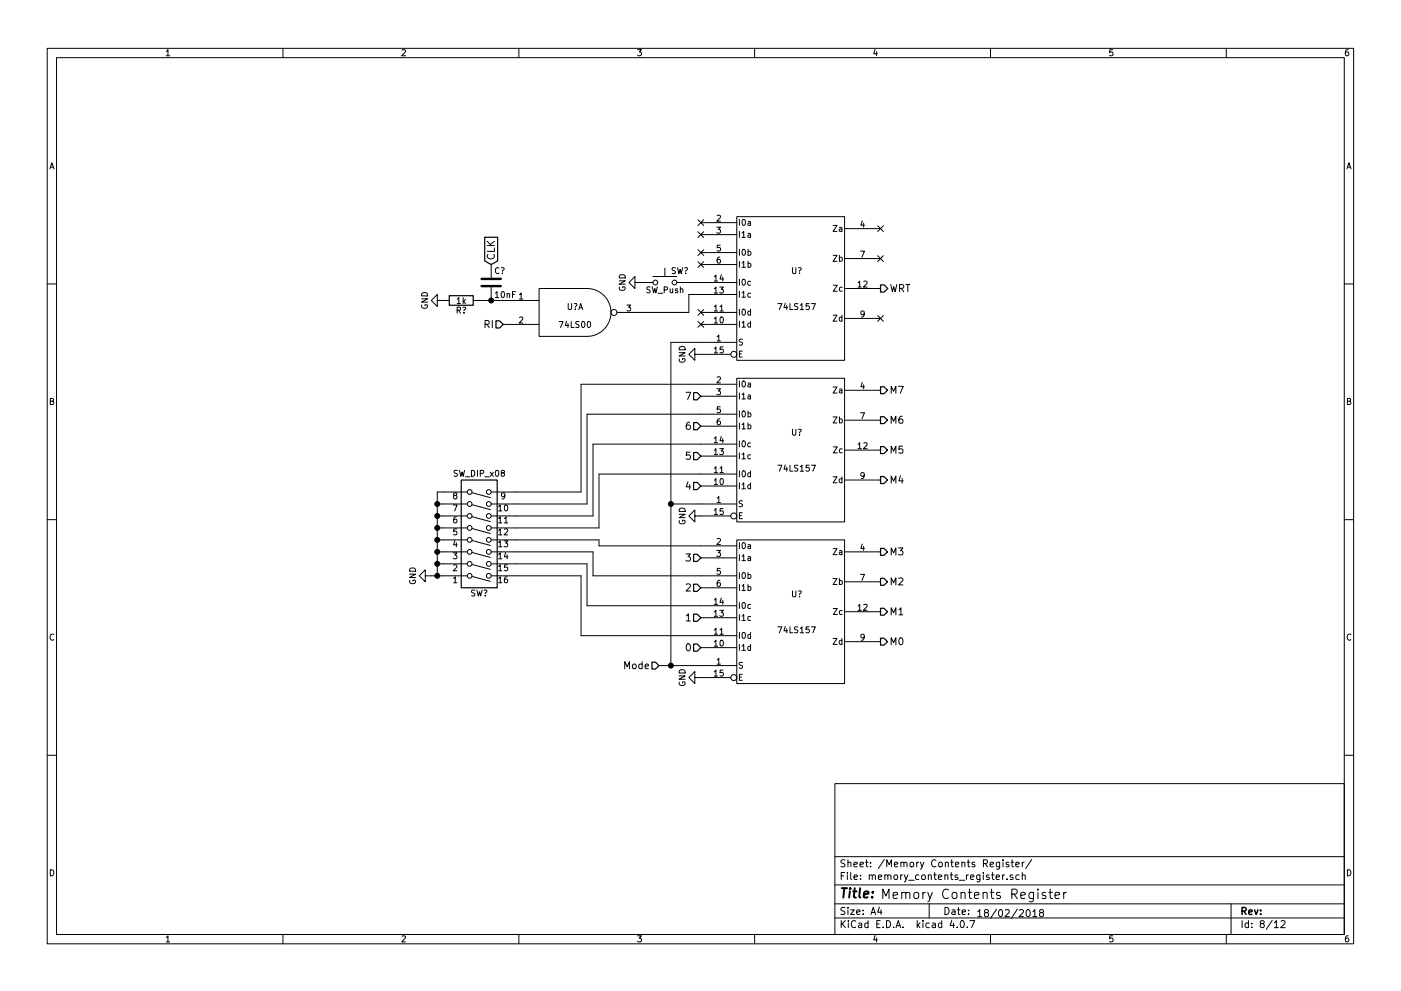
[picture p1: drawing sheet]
<svg xmlns="http://www.w3.org/2000/svg" width="297mm" height="210mm" viewBox="0 0 297 210" stroke-linecap="round" stroke-linejoin="round" font-family="sans-serif">
<g fill="none" stroke="#000" stroke-width=".21">
<path d="M10 10.3h277v189.9h-277zM12 12.2h273v186.1h-273zM35.3 10.9l.3-.4v1.3M35.3 11.8h.7M60 10.3v1.9M85.2 10.6l.5-.1 .3 .4-.8 .9h.8M110 10.3v1.9M135.2 10.5h.8l-.4 .5 .3 .1 .1 .2-.1 .4-.2 .1-.5-.1M160 10.3v1.9M185.5 10.5l-.3 .9h.8M185.9 11v.8M210 10.3v1.9"/>
<path d="M235.9 10.5h-.6v.6h.6l.1 .5-.3 .2-.4-.1M260 10.3v1.9M285.9 10.5l-.4 .1-.2 .2-.1 .8 .3 .2 .4-.1 .1-.4-.1-.2-.4-.1-.3 .3M10.6 35.8l.4-1.3 .4 1.3M10.7 35.5h.6M285.6 35.8l.4-1.3 .4 1.3M285.7 35.5h.6M103.3 52.1h1.5M103.3 51.2l.9 .9M103.5 54a.72 .72 0 0 0 .4 1 .72 .72 0 0 0 .9-.7l-.1-.3M104.1 56.1v2.8M104.8 52.6v.7h-1.5"/>
<path d="M104.8 51.2l-.8 .7M105.8 56.9a.56 .56 0 0 0-.8 .5 .56 .56 0 0 0 .8 .5M106.3 56.8h.4a.41 .41 0 0 1-.2 .7v.1M106.5 57.9v.2M131.3 59.6h1.3l-1.3 .7h1.3M131.5 58.4a.67 .67 0 0 1 .7-.1 .67 .67 0 0 1 .4 .7h-1.3zM134.6 59.9v-1.2l-1.3 1.2 1.3 1.3v-1.3h3.8M138.4 58.7h5.1M141 56.9v1.8M143.2 56.8h-.6l-.1 .5a.54 .54 0 0 1 .7 .6l-.2 .2-.5-.1M143.5 59.9h12.7M143.6 56.8l.3 1.3 .3-1 .2 1 .3-1.3"/>
<path d="M145.2 56.8h.4a.41 .41 0 0 1-.2 .7v.1M145.4 57.9v.2M148 46.6l1.2 1.2M148 49.2l1.2 1.2M148 53l1.2 1.2M148 55.5l1.2 1.2M148.6 47.2h7.6M148.6 49.8h7.6M148.6 53.6h7.6M148.6 56.1h7.6M149.2 46.6l-1.2 1.2M149.2 49.2l-1.2 1.2"/>
<path d="M149.2 53l-1.2 1.2M149.2 55.5l-1.2 1.2M151.4 58.7l.4-.3v1.2M151.4 59.6h.7M152 48.2h.8l-.5 .5 .4 .1v.5l-.2 .2-.5-.2M152 45.8l.5-.1 .3 .3-.8 .9h.8M152.6 54.6h-.3l-.2 .3-.1 .7 .3 .2 .4-.1-.1-.6-.3-.1-.3 .3M152.7 52h-.6l-.1 .6h.7v.6l-.2 .1-.5-.1M152.9 58.3l-.2 .9h.7M153.2 58.8v.8M156.2 46h22.9v30.4h-22.9zM156.8 46.6v1.2"/>
<path d="M156.8 49.1v1.3M156.8 52.9v1.3M156.8 55.4v1.3M156.8 59.3v1.2M157.3 49.4l.4-.3v1.3M157.3 55.8l.4-.4v1.3M157.3 50.4h.7M157.3 56.7h.7M157.4 46.7l.2-.1a.67 .67 0 0 1 .5 .6 .67 .67 0 0 1-.5 .6l-.3-.5zM157.4 53l.2-.1a.67 .67 0 0 1 .5 .6 .67 .67 0 0 1-.5 .7l-.3-.5zM157.4 59.4l.2-.1a.67 .67 0 0 1 .5 .6 .67 .67 0 0 1-.5 .6l-.3-.5zM158.6 47h.5v.8"/>
<path d="M158.6 49.6h.5v.8M158.6 53.4l.4-.1 .2 .3-.1 .5h-.5M158.6 55.9l.4-.1 .2 .3-.1 .5h-.5M158.6 52.9v1.3M158.6 55.4v1.3M159.1 47.3l-.6 .2 .2 .3 .4-.1M159.1 49.8l-.6 .3 .2 .3 .4-.1M159.1 59.7h-.3l-.3 .2 .1 .5h.5M168 56.8v1l.2 .3h.3l.2-.3v-1M169.3 56.8h.4a.41 .41 0 0 1-.2 .7v.1M169.5 57.9v.2M176.6 47.8h.9l-.9 1.3h.9"/>
<path d="M176.6 54.2h.9l-.9 1.2h.9M178 48.3h.5v.8M178 54.7l.3-.1 .3 .2-.1 .6h-.5M178 54.2v1.2M178.5 48.5l-.6 .3 .2 .3 .4-.1M179.1 48.5h7.6M179.1 54.9h7.6M181.9 60l.4-.4v1.3M182.4 53.3h.9l-.5 1.3M182.8 46.9l-.3 .9h.8M183.1 47.3v.9M183.1 59.7l.5-.1 .2 .4-.7 .9h.7"/>
<path d="M186.1 47.9l1.2 1.2M186.1 54.2l1.2 1.3M187.3 47.9l-1.2 1.2M187.3 54.2l-1.2 1.3M10 60.2h2M89.4 63.4h1.3l-1.3 .7h1.3M89.4 64.7a.59 .59 0 0 0 .6 .7 .59 .59 0 0 0 .6-.7h-.5v.2M89.4 62.3a.69 .69 0 0 1 .8-.2 .69 .69 0 0 1 .5 .7h-1.3zM92.7 63.7v-1.2l-1.3 1.2 1.3 1.3v-1.3h2.5M96.9 65.8h.6l.1-.5-.7-.1v1.2M96.9 63.5l.4-.4v1.3M96.9 64.4h.7"/>
<path d="M97.2 65.8l.4 .6M98.1 65.2h.5a.41 .41 0 0 1-.2 .7v.1M98.2 63.1v1.3M98.3 63.9l.4 .5M98.4 66.3v.1M98.7 63.5l-.5 .5M100.3 63.7h14M102.8 68.8l.8-.1 .1-.2v-.4l-.3-.1h-.6v1.5M103.2 68.8l.5 .7M104.1 61v2.7M104.4 68v1.5M105 62.2l.4-.3v1.2"/>
<path d="M105 63.1h.7M106.3 62l.2-.1a.67 .67 0 0 1 .5 .6 .67 .67 0 0 1-.5 .6l-.3-.4zM106.7 68.8h7.6M107.5 62.4l.2-.1 .3 .1 .1 .7M107.5 62.3v.8M108.7 62.5h.4M109.3 61.9h-.6v1.2M110.1 62.5l.4-.3v1.2M110.1 67.4l.5-.1 .2 .3-.7 .9h.7M110.1 63.4h.7M114.3 61.2h10.2a5.1 5.1 0 0 1 5 5.1 5.1 5.1 0 0 1-5 5.1h-10.2zM118.5 68.2h.9l-.6 1.3"/>
<path d="M120.1 68.1l-.3 1h.8M120.4 68.6v.9M120.5 64.4v1l.2 .3h.3l.2-.3v-1M121.1 68.2v1.3h.6M121.7 64.5l.4-.1a.41 .41 0 0 1-.1 .7v.1M122 65.6v.1M122.7 65.7l.4-1.3 .4 1.3M122.8 68.3h-.6l-.1 .4a.54 .54 0 0 1 .6 .7l-.1 .1-.5-.1M122.8 65.3h.6M123.4 68.3l.2-.1a.67 .67 0 0 1 .4 .7 .67 .67 0 0 1-.4 .6l-.3-.5zM124.6 68.3l.2-.1a.67 .67 0 0 1 .4 .7 .67 .67 0 0 1-.4 .6l-.3-.5zM131.3 60.9a.59 .59 0 0 0 .6 .7 .59 .59 0 0 0 .6-.7h-.5v.2"/>
<path d="M132.9 64.7h.8l-.4 .5 .4 .1v.6l-.2 .1-.6-.1M137.8 60.9h-.6v.4a.54 .54 0 0 1 .6 .7l-.2 .1-.5-.1M138.3 60.9l.3 1.2 .2-.9 .3 .9 .3-1.2M139.5 62.2h1M140.8 61.5l.6-.1 .1-.4-.7-.1v1.2M142.1 61.3v.7l.3 .1 .2-.1M142.6 61.3v.8M143.7 61.3h-.3l-.2 .1v.2l.5 .1v.3h-.5M144 74.8h1.3l-1.3 .7h1.3M144 76.1a.59 .59 0 0 0 .6 .8 .59 .59 0 0 0 .6-.8h-.5v.2M144 73.7a.69 .69 0 0 1 .8-.2 .69 .69 0 0 1 .5 .7h-1.3zM144.2 61.4l.2-.1h.3l.1 .8"/>
<path d="M144.2 60.9v1.2M147.3 75.2v-1.3l-1.3 1.3 1.3 1.2v-1.2h7.6M148 65.7l1.2 1.2M148 68.2l1.2 1.2M148.6 68.8h7.6M148.6 66.3h7.6M149.2 65.7l-1.2 1.2M149.2 68.2l-1.2 1.2M151.4 67.6l.4-.3v1.2M151.4 65.1l.4-.4v1.3M151.4 61.3l.4-.4v1.3M151.4 74l.4-.4v1.3"/>
<path d="M151.4 68.5h.7M151.4 66h.7M151.4 62.2h.7M151.4 74.9h.7M152 71.4l.4-.3v1.2M152 72.3h.8M152.6 60.9h.8l-.5 .5 .4 .1v.5l-.2 .2-.5-.2M152.7 65.1l.3-.4v1.3M152.7 66h.7M152.8 67.4l.1-.1a.67 .67 0 0 1 .5 .6 .67 .67 0 0 1-.5 .6l-.2-.5zM153.3 73.6h-.6v.6h.6v.5l-.2 .2-.4-.2M156.2 72.6h-14v68.6"/>
<path d="M156.2 62.5h-10.2v3.8h-15.2M156.8 61.8v1.3M156.8 65.6v1.3M156.8 68.1v1.3M156.8 75.1h.4M157.3 68.5l.4-.4v1.3M157.3 62.1l.4-.3v1.3M157.3 69.4h.7M157.3 63.1h.7M157.4 74.5h-.6v1.3h.6M157.4 72h-.6v.4a.54 .54 0 0 1 .6 .7l-.2 .1-.5-.1M157.4 65.7l.2-.1a.67 .67 0 0 1 .5 .6 .67 .67 0 0 1-.5 .7l-.3-.5z"/>
<path d="M159.1 68.6l-.3-.1-.3 .3 .1 .5h.5M159.1 66.1l-.3-.1-.3 .3 .1 .5h.5M159.1 62.3l-.3-.1-.3 .3 .1 .5h.5M159.1 65.6v1.3M159.1 68.1v1.3M164.9 64.4h.9l-.6 1.3M166.5 64.3l-.3 .9h.8M166.8 64.8v.9M167.5 64.4v1.3h.6M169.2 64.5h-.6l-.1 .4a.54 .54 0 0 1 .6 .7l-.2 .1-.4-.1M169.7 64.8l.3-.4v1.3M169.7 65.7h.7"/>
<path d="M171.6 64.4h-.7v.6h.7v.6l-.2 .1-.5-.1M172 64.4h.9l-.6 1.3M176.6 66.9h.9l-.9 1.2h.9M176.7 60.5h.8l-.8 1.3h.8M178.5 67.4l-.3-.1-.3 .2 .1 .6h.5M178.5 66.9v1.2M178.6 61l-.4-.1-.2 .3 .1 .5h.5M179.1 67.6h7.6M179.1 61.2h7.6M181.9 60.9h.7M183.2 66.5l-.2 .3-.4-.1v-.6l.4-.1 .2 .2v.7l-.3 .4h-.3M186.1 66.9l1.2 1.3"/>
<path d="M187.3 66.9l-1.2 1.3M188.8 60.4l.4 1.5 .3-1.1 .3 1.1 .3-1.5M190.7 61.2l.8-.1 .1-.2-.1-.4-.2-.1h-.6v1.5M191.1 61.2l.5 .7M192 60.4h.9M192.5 60.4v1.5M285 60.2h2M10.7 85.1h.5l.1-.5-.6-.1v1.3h.5l.2-.4-.3-.3M97 99.8h-.6l-.1 .5a.54 .54 0 0 1 .6 .6l-.2 .2-.4-.1M97.4 99.8l.3 1.3 .3-1 .2 1 .3-1.3M99.9 99.8a.64 .64 0 0 1 .8 .6 .64 .64 0 0 1-.8 .7zM101.2 99.8v1.3"/>
<path d="M105.1 99.9l.2-.1a.67 .67 0 0 1 .5 .6 .67 .67 0 0 1-.5 .7l-.3-.5zM145.4 83.2h1.1l-.7 1.6M146.2 89.6l-.4 .1a.99 .99 0 0 0 0 1.4l.5-.1 .1-.6-.3-.2h-.3l-.3 .2M146.3 95.9h-.7l-.1 .8 .2-.2 .5 .1 .2 .6-.3 .3-.6-.2M148.6 84.1h7.6M148.6 90.4h7.6M148.6 96.8h7.6M151.4 99.4l.4-.4v1.3M151.4 95.5l.4-.3v1.3M151.4 93l.4-.3v1.2M151.4 96.5h.7M151.4 93.9h.7"/>
<path d="M152 82.5h.8l-.5 .5 .4 .1v.5l-.2 .2-.5-.2M152 80.1l.5-.1 .3 .3-.8 .9h.8M152.6 95.2h.8l-.5 .5 .4 .1v.5l-.2 .2-.5-.2M152.6 88.8l-.3 .1-.2 .2-.1 .8 .3 .2 .4-.1-.1-.6-.3-.1-.3 .3M152.7 99.4l.3-.4v1.3M152.7 86.3h-.6l-.1 .6h.7v.5l-.2 .2-.5-.2M152.9 92.6l-.2 .9h.7M153.2 93.1v.8M156.2 80.3h22.9v30.4h-22.9zM156.2 87.9h-31.7v19h-20.4M156.2 81.5h-33v22.9h-19.1M156.2 94.2h-30.5v15.3h-21.6"/>
<path d="M156.8 80.8v1.3M156.8 83.4v1.3M156.8 87.2v1.3M156.8 89.7v1.3M156.8 93.5v1.3M156.8 96.1v1.3M156.8 99.9v1.3M157.3 83.7l.4-.3v1.3M157.3 90.1l.4-.4v1.3M157.3 96.4l.4-.3v1.3M157.3 84.7h.7M157.3 91h.7"/>
<path d="M157.3 97.4h.7M157.4 80.9l.2-.1a.67 .67 0 0 1 .5 .7 .67 .67 0 0 1-.5 .6l-.3-.5zM157.4 87.3l.2-.1a.67 .67 0 0 1 .5 .6 .67 .67 0 0 1-.5 .7l-.3-.5zM157.4 100l.2-.1a.67 .67 0 0 1 .5 .6 .67 .67 0 0 1-.5 .7l-.3-.5zM157.4 93.6l.2-.1a.67 .67 0 0 1 .5 .7 .67 .67 0 0 1-.5 .6l-.3-.5zM158.6 81.3h.5v.8M158.6 83.9h.5v.8M158.6 87.7l.4-.1 .2 .3-.1 .5h-.5M158.6 90.2l.4-.1 .2 .3-.1 .5h-.5M158.6 87.2v1.3M158.6 89.7v1.3M159.1 81.6l-.6 .2 .2 .3 .4-.1"/>
<path d="M159.1 84.1l-.6 .2 .2 .4 .4-.1M159.1 96.6l-.3-.1-.3 .2 .1 .6h.5M159.1 94l-.3-.1-.3 .3 .1 .5h.5M159.1 99.9v1.3M164.9 98.7h.9l-.6 1.3M166.5 98.6l-.3 .9h.8M166.8 99.1v.9M167.5 98.7v1.3h.6M168 91.1v1l.2 .2h.3l.2-.2v-1M169.2 98.7h-.6l-.1 .5a.54 .54 0 0 1 .6 .6l-.2 .2-.4-.1M169.3 91.1h.4a.41 .41 0 0 1-.2 .7v.1M169.5 92.2v.1"/>
<path d="M169.7 99.1l.3-.4v1.3M169.7 100h.7M171.6 98.7h-.7v.6h.7v.5l-.2 .2-.5-.2M172 98.7h.9l-.6 1.3M176.6 82.1h.9l-.9 1.3h.9M176.6 88.5h.9l-.9 1.2h.9M176.7 94.8h.8l-.8 1.3h.8M178 82.6h.5v.8M178 88.9h.3l.3 .2-.1 .6h-.5M178 88.5v1.2M178.5 82.8l-.6 .3 .2 .3 .4-.1M178.6 95.3l-.4-.1-.2 .3 .1 .5h.5"/>
<path d="M179.1 82.8h7.6M179.1 89.1h7.6M179.1 95.5h7.6M181.9 94.3l.4-.4v1.3M181.9 95.2h.7M182.4 87.6h.9l-.5 1.2M182.8 81.1l-.3 1h.8M183.1 81.6v.9M183.1 94l.5-.1 .2 .4-.7 .9h.7M189 83.5v-1.5l.5 1 .4-1v1.5M189 89.8v-1.5l.5 1.1 .4-1.1v1.5M189 96.2v-1.5l.5 1 .4-1v1.5"/>
<path d="M190.5 82h1l-.6 1.5M191.3 88.3l-.4 .1a1.11 1.11 0 0 0-.2 1.3l.5 .1 .2-.1v-.5l-.2-.3h-.5l-.1 .3M191.4 94.7h-.7l-.1 .7 .7-.1 .1 .2v.5l-.2 .2-.6-.2M285.7 85.1h.5l.1-.5-.6-.1v1.3h.5l.2-.4-.3-.3M10 110.3h2M92.7 117.1h6.4M92.7 106.9h6.4M92.7 109.5h6.4M92.7 119.6h6.4M92.7 114.5h6.4M92.7 112h6.4M96.1 117.3h.8l-.5 .5 .4 .1v.5l-.2 .2-.5-.2"/>
<path d="M96.1 107.1h.8l-.5 1.3M96.2 119.9l.4-.1 .3 .4-.8 .9h.8M96.4 105.1l-.2-.2v-.2h.6v.3l-.5 .2-.1 .2v.3l.2 .2h.2l.3-.3-.1-.3-.2-.2M96.4 114.7l-.2 .9h.7M96.7 109.7h-.3l-.2 .3v.7l.2 .2 .4-.1-.1-.6h-.3l-.2 .2M96.7 115.2v.8M96.8 112.2h-.6v.6h.6v.6l-.2 .1-.4-.1M98.7 101.2h.9M99.1 104.4h-6.4v17.8M100.1 104.5l3.9 1.1M100.1 107.1l3.9 1M100.1 109.6l3.9 1.1"/>
<path d="M100.1 112.1l3.9 1.1M100.1 114.7l3.9 1M100.1 117.2l3.9 1.1M100.1 119.8l3.9 1M101.8 100.5l.6-.1 .1-.5-.7-.1v1.3M102.8 101.2h1M103.9 100.2l.7 .9M104.1 114.5h22.9v1.3h29.2M104.1 117.1h21.6v5.1h30.5M104.1 119.6h20.4v8.9h31.7M104.6 100.2l-.7 .9M105.7 107.5l.4-.4v1.3"/>
<path d="M105.7 110l.4-.3v1.2M105.7 112.6l.4-.4v1.3M105.7 115.1l.4-.3v1.2M105.7 117.6l.4-.3v1.3M105.7 108.4h.7M105.7 110.9h.7M105.7 113.5h.7M105.7 116h.7M105.7 118.6h.7M106.5 100.3l-.3-.2 .1-.3 .6 .1v.3l-.6 .2-.1 .2 .1 .3 .2 .2h.2l.3-.3-.1-.3-.2-.2M106.9 114.8h.7l-.4 .4 .4 .1v.6l-.2 .1-.5-.1M106.9 110l.4-.3v1.2"/>
<path d="M106.9 112.3l.5-.1 .2 .4-.7 .9h.7M106.9 110.9h.7M107 105.1l-.2 .3-.4-.1v-.6l.4-.1 .2 .2v.8l-.3 .3h-.3M107 107.2l.2-.1a.67 .67 0 0 1 .5 .7 .67 .67 0 0 1-.5 .6l-.3-.5zM107.2 117.2l-.3 .9h.8M107.5 117.7v.9M107.6 119.8h-.6l-.1 .6h.7v.6l-.2 .1-.5-.1M142.2 106.9h14M144 109.1h1.3l-1.3 .7h1.3M144 110.4a.59 .59 0 0 0 .6 .8 .59 .59 0 0 0 .6-.8h-.5v.2M144 108a.69 .69 0 0 1 .8-.2 .69 .69 0 0 1 .5 .7h-1.3zM145.4 117.5h1l-.5 .6 .5 .3-.1 .5-.2 .1-.7-.1"/>
<path d="M145.9 102.2l-.4 1.1h1M146.2 102.8v1M147.3 109.5v-1.3l-1.3 1.3 1.3 1.2v-1.2h7.6M148.6 118.4h7.6M148.6 103.1h7.6M151.4 101.9l.4-.4v1.3M151.4 108.2l.4-.3v1.3M151.4 102.8h.7M151.4 100.3h.7M151.4 109.2h.7M152 116.8h.8l-.5 .5 .4 .1v.5l-.2 .2-.5-.2M152 114.3l.5-.1 .3 .4-.8 .9h.8"/>
<path d="M152 105.7l.4-.3v1.2M152 106.6h.8M152.7 100.3h.7M152.8 101.6l.1-.1a.67 .67 0 0 1 .5 .7 .67 .67 0 0 1-.5 .6l-.2-.5zM153.3 107.9h-.6v.6h.6v.5l-.2 .2-.4-.2M156.2 114.5h22.9v30.5h-22.9zM156.2 100.6h-29.2v11.4h-22.9M156.8 102.4v1.3M156.8 115.1v1.3M156.8 117.7v1.2M156.8 109.4h.4M157.3 118l.4-.3v1.2"/>
<path d="M157.3 102.8l.4-.4v1.3M157.3 118.9h.7M157.3 103.7h.7M157.4 108.8h-.6v1.3h.6M157.4 115.2l.2-.1a.67 .67 0 0 1 .5 .7 .67 .67 0 0 1-.5 .6l-.3-.5zM157.4 106.3h-.6v.4a.54 .54 0 0 1 .6 .7l-.2 .1-.5-.1M158.6 115.6h.5v.8M158.6 118.2h.5v.7M159.1 115.8l-.6 .3 .2 .3 .4-.1M159.1 118.4l-.6 .2 .2 .3h.4M159.1 102.9l-.3-.1-.3 .3 .1 .5h.5M159.1 100.4l-.3-.1-.3 .3 .1 .5h.5"/>
<path d="M159.1 102.4v1.3M176.6 116.4h.9l-.9 1.3h.9M176.6 101.2h.9l-.9 1.2h.9M178 116.9h.5v.8M178.5 117.1l-.6 .3 .2 .3 .4-.1M178.5 101.6h-.3l-.3 .2 .1 .6h.5M178.5 101.2v1.2M179.1 117.1h7.6M179.1 101.8h7.6M182.8 115.4l-.3 1h.8M183.1 115.9v.9M183.2 100.8l-.2 .3-.4-.1v-.6l.4-.1 .2 .2v.7l-.3 .3h-.3"/>
<path d="M189 102.5v-1.5l.5 1.1 .4-1.1v1.5M189 117.7v-1.4l.5 1 .4-1v1.4M190.5 116.3h.9l-.5 .5 .5 .2v.6l-.2 .1-.7-.1M190.9 100.9l-.3 1.1h.9M191.3 101.5v1M285 110.3h2M11.4 134.6a.58 .58 0 0 0-.8 .6 .58 .58 0 0 0 .8 .5M86.8 121.8h1.3l-1.3 .7h1.3M86.9 123.1a.59 .59 0 0 0 .6 .8 .59 .59 0 0 0 .5-.8h-.4v.2M86.9 120.7a.69 .69 0 0 1 .8-.2 .69 .69 0 0 1 .4 .7h-1.3zM90.2 122.2v1.2l-1.3-1.2 1.3-1.3v1.3h8.9M96.2 122.7l.3-.3v1.2"/>
<path d="M96.2 123.6h.7M100.1 122.3l3.9 1M100.7 125.2h-.6l-.1 .5a.54 .54 0 0 1 .6 .6l-.1 .2-.5-.1M101.1 125.2l.3 1.3 .3-1 .2 1 .3-1.3M102.6 125.2h.4a.41 .41 0 0 1-.1 .7v.1M102.9 126.3v.2M104.1 122.2h19.1v12.7h33M105.7 120.2l.4-.4v1.3M105.7 122.7l.4-.3v1.2M105.7 123.6h.7M105.7 121.1h.7M107.5 122.4h-.3l-.2 .3-.1 .7 .3 .2 .4-.1-.1-.6h-.3l-.3 .2"/>
<path d="M145.5 124l.6-.1 .3 .4-1 1.1h1M145.5 130.7l.4-.5v1.5M145.5 131.7h.9M145.6 136.7l.3-.1a.81 .81 0 0 1 .5 .7 .81 .81 0 0 1-.5 .8l-.3-.2-.1-.4zM148.6 124.7h7.6M148.6 137.4h7.6M148.6 131.1h7.6M151.4 136.2l.4-.4v1.3M151.4 133.6l.4-.3v1.3M151.4 129.8l.4-.3v1.3M151.4 127.3l.4-.4v1.3M151.4 137.1h.7"/>
<path d="M151.4 134.6h.7M151.4 130.8h.7M151.4 128.2h.7M152 140l.4-.4v1.3M152.6 129.5h.8l-.5 .5 .4 .1v.5l-.2 .2-.5-.2M152.6 123.1l-.3 .1-.2 .2-.1 .7 .3 .3 .4-.1-.1-.6-.3-.1-.3 .2M152.7 133.6l.3-.3v1.3M152.7 134.6h.7M152.7 120.6h-.6l-.1 .6h.7v.5l-.2 .2-.5-.2M152.8 135.9l.1-.1a.67 .67 0 0 1 .5 .7 .67 .67 0 0 1-.5 .6l-.2-.5zM152.9 126.9l-.2 .9h.7M153.2 127.3v.9"/>
<path d="M156.8 121.5v1.3M156.8 124v1.3M156.8 127.8v1.3M156.8 130.4v1.2M156.8 134.2v1.3M156.8 136.7v1.3M157.3 124.4l.4-.4v1.3M157.3 137.1l.4-.4v1.3M157.3 130.7l.4-.3v1.2M157.3 125.3h.7M157.3 138h.7M157.3 131.6h.7"/>
<path d="M157.4 121.6l.2-.1a.67 .67 0 0 1 .5 .6 .67 .67 0 0 1-.5 .7l-.3-.5zM157.4 134.3l.2-.1a.67 .67 0 0 1 .5 .6 .67 .67 0 0 1-.5 .7l-.3-.5zM157.4 127.9l.2-.1a.67 .67 0 0 1 .5 .7 .67 .67 0 0 1-.5 .6l-.3-.5zM158.6 122l.4-.1 .2 .2-.1 .6h-.5M158.6 124.5l.4-.1 .2 .3-.1 .5h-.5M158.6 121.5v1.3M158.6 124v1.3M159.1 137.2l-.3-.1-.3 .3 .1 .5h.5M159.1 134.7l-.3-.1-.3 .2 .1 .6h.5M159.1 130.9l-.3-.1-.3 .2 .1 .6h.5M159.1 128.3l-.3-.1-.3 .3 .1 .5h.5M159.1 134.2v1.3"/>
<path d="M159.1 136.7v1.3M164.9 133h.9l-.6 1.3M166.5 132.9l-.3 .9h.8M166.8 133.4v.9M167.5 133v1.3h.6M168 125.4v1l.2 .2h.3l.2-.2v-1M169.2 133h-.6l-.1 .5a.54 .54 0 0 1 .6 .6l-.2 .2-.4-.1M169.3 125.4h.4a.41 .41 0 0 1-.2 .7v.1M169.5 126.5v.1M169.7 133.3l.3-.3v1.3M169.7 134.3h.7M171.6 133h-.7v.6h.7v.5l-.2 .2-.5-.2"/>
<path d="M172 133h.9l-.6 1.3M176.6 122.8h.9l-.9 1.2h.9M176.6 135.5h.9l-.9 1.2h.9M176.7 129.1h.8l-.8 1.3h.8M178 123.2h.3l.3 .2-.1 .5h-.5M178 122.8v1.2M178.5 135.9h-.3l-.3 .2 .1 .5h.5M178.5 135.5v1.2M178.6 129.6l-.4-.1-.2 .3 .1 .5h.5M179.1 123.4h7.6M179.1 136.1h7.6M179.1 129.8h7.6"/>
<path d="M181.9 128.6l.4-.4v1.3M181.9 129.5h.7M182.4 121.9h.9l-.5 1.2M183.1 128.3l.5-.1 .2 .4-.7 .9h.7M183.2 135.1l-.2 .3-.4-.1v-.6l.4-.1 .2 .2v.7l-.3 .3h-.3M189 124.1v-1.5l.5 1.1 .4-1.1v1.5M189 130.4v-1.4l.5 1 .4-1v1.4M189 136.8v-1.5l.5 1.1 .4-1.1v1.5M190.6 122.8l.6-.2 .2 .4-.9 1.1h.9M190.6 129.4l.4-.4v1.4M190.6 130.4h.8M190.7 135.5l.2-.2a.8 .8 0 0 1 .6 .7 .8 .8 0 0 1-.6 .8l-.3-.6z"/>
<path d="M286.4 134.6a.58 .58 0 0 0-.8 .6 .58 .58 0 0 0 .8 .5M132.5 141.9v-1.5l.5 1 .5-1v1.5M134.2 141l.2-.1 .4 .1 .1 .6-.2 .2-.3 .1-.2-.1zM136.1 141l-.4-.1-.3 .3 .1 .6 .2 .1 .4-.1M136.1 140.4v1.5M136.8 141.4l.7-.2-.1-.2-.4-.1-.2 .2 .1 .7h.5M139.7 141.2h16.5M144 143.4h1.3l-1.3 .7h1.3M144 144.7a.59 .59 0 0 0 .6 .7 .59 .59 0 0 0 .6-.7h-.5v.2M144 142.3a.69 .69 0 0 1 .8-.2 .69 .69 0 0 1 .5 .7h-1.3zM147.3 143.8v-1.3l-1.3 1.3 1.3 1.2v-1.2h7.6M151.4 142.5l.4-.3v1.3"/>
<path d="M151.4 143.5h.7M152 140.9h.8M153.3 142.2h-.6v.6h.6v.5l-.2 .2-.4-.2M156.8 143.7h.4M157.4 143.1h-.6v1.2h.6M157.4 140.6h-.6v.4a.54 .54 0 0 1 .6 .7l-.2 .1-.5-.1M10 160.2h2M177 166.3h108v32h-108zM285 160.2h2M10.7 184.5a.65 .65 0 0 1 .7 .7 .65 .65 0 0 1-.7 .6zM35.3 198.9l.3-.4v1.3M35.3 199.8h.7"/>
<path d="M60 198.3v1.9M85.2 198.6l.5-.1 .3 .4-.8 .9h.8M110 198.3v1.9M135.2 198.5h.8l-.4 .5 .3 .1 .1 .2-.1 .4-.2 .1-.5-.1M160 198.3v1.9M177 194.8h108M177 191.8h108M177 187.8h108M177 181.8h108M178.4 195.3v1.5M178.4 185.8h.5M178.6 196l.6 .8"/>
<path d="M179.1 185.1h-.7v1.5M179.1 192.6l-.5-.1-.3 .3 .1 .3 .7 .4v.4l-.2 .1-.6-.1M179.1 182.5l-.5-.1-.3 .3 .1 .3 .7 .4v.4l-.2 .1-.6-.1M179.2 195.3l-.8 .9M179.7 185.1v.2M179.7 185.6v1M179.8 192.5v.2M179.8 183.1l.2-.2 .4 .1v.9M179.8 182.4v1.5M179.8 193v1M179.9 195.3v.2M179.9 195.8v1"/>
<path d="M180.3 193h.8l-.8 1h.8M180.4 185.1v1.3l.2 .2M181.1 183.4l.7-.1-.1-.3-.4-.1-.2 .2v.7h.6M181.1 186.1l.7-.1-.1-.3-.4-.1-.2 .2 .1 .7h.5M181.4 195.5a.71 .71 0 0 0-1 .5 .71 .71 0 0 0 .8 .8l.2-.1M181.6 193.5l.7-.1v-.3l-.4-.1-.3 .2 .1 .7h.6M182.1 195.9h.6v.9M182.3 183.4l.8-.1-.1-.3-.4-.1-.3 .2 .1 .7h.6M182.4 186.5v.1M182.4 185.7v.1M182.7 196.2l-.7 .3 .2 .3 .5-.1M183 193.9v.1"/>
<path d="M183 193.1v.1M183.5 182.9h.6M183.7 182.4v1.3l.4 .2M184 195.9l-.4-.1-.3 .3 .1 .6 .2 .1 .4-.1M184 195.3v1.5M184.3 185.7l.2-.1 .4 .1v.9M184.3 185.6v1M184.6 183.8v.1M184.6 183v.1M184.7 194l.4-1.5 .5 1.5M184.8 193.6h.7M184.9 185.8l.3-.2 .3 .1 .1 .9"/>
<path d="M185.5 198.5l-.3 .9h.8M185.9 199v.8M185.9 196h.5M186.2 186.1l.7-.1v-.3l-.4-.1-.3 .2 .1 .7h.6M186.4 192.5l-.3 1h.9M186.6 195.3h-.7v1.5h.7M186.8 193v1M187.2 190.6v-2l.6 1.5 .7-1.5v2M187.2 196.7v.1M187.5 182.3l-1.3 2M187.6 185.7l.2-.1 .4 .1v.9M187.6 185.6v1"/>
<path d="M188 195.3a.76 .76 0 0 1 .8 .8 .76 .76 0 0 1-.8 .7zM188 183.9v-1.5l.5 1.1 .5-1.1v1.5M188.2 185.8l.3-.2 .3 .1 .1 .9M189.4 190l.9-.2-.1-.4-.6-.1-.2 .3 .1 .9h.7M189.5 196.7v.1M189.6 185.7l.2-.1 .4 .1 .1 .6-.1 .2-.4 .1-.2-.1zM189.6 183.4l.7-.1v-.3l-.4-.1-.3 .2 .1 .7h.6M190 196.8l.4-1.5 .6 1.5M190.1 196.4h.7M191 185.6v1M191 183.1l.2-.2 .4 .1v.9M191 182.9v1"/>
<path d="M191.2 189.5l.1-.1a.5 .5 0 0 1 .7 .2v1M191.2 189.3v1.3M191.4 185.6l-.4 .3M191.5 196.7v.1M191.6 183.1l.3-.2 .3 .1 .1 .9M191.7 185.6l.4 1M192 189.6a.49 .49 0 0 1 .8-.2l.1 1.2M192.5 185.6l-.5 1.4-.3 .1M192.7 186.8h1.1M193 183.1l.2-.2 .4 .2 .1 .5-.1 .2-.4 .1-.2-.1zM193.9 189.5l.2-.2a.49 .49 0 0 1 .7 .4v.6a.54 .54 0 0 1-.5 .4 .54 .54 0 0 1-.5-.4zM194.4 182.9v1"/>
<path d="M194.5 195.3v1.5M194.6 196.3l.4 .5M194.8 182.9l-.4 .3M194.8 185.7l-.4-.1-.3 .3 .1 .6 .2 .1 .4-.1M195 195.8l-.5 .6M195.1 182.9l.4 1M195.5 185.7l.2-.1 .4 .1 .1 .6-.1 .2-.4 .1-.2-.1zM195.7 189.3v1.3M195.7 195.3v.2M195.7 195.8v1M195.9 182.9l-.5 1.4-.3 .1M196.2 189.3l-.4 .1-.1 .3"/>
<path d="M196.7 189.3l.5 1.3M196.8 185.7l.2-.1 .4 .1 .1 .9M196.8 185.6v1M197 191.8v3M197 195.9l-.4-.1-.3 .3 .1 .6 .2 .1 .4-.1M197.7 189.3l-.7 1.8-.3 .2M197.7 195.9h.6v.9M198 185.6h.5M198.2 185.1v1.3l.3 .2M198.3 196.2l-.7 .3 .2 .3 .5-.1M198.5 182.6a.71 .71 0 0 0-1 .5 .71 .71 0 0 0 .7 .8l.3-.1M199 186.1l.7-.1-.1-.3-.4-.1-.2 .2v.7h.6"/>
<path d="M199.1 183.1l.2-.2 .4 .2 .1 .5-.1 .2-.4 .1-.2-.1zM199.7 195.9l-.5-.1-.2 .3v.6l.2 .1 .5-.1M199.7 195.3v1.5M200.3 185.7l.2-.1 .4 .1 .1 .9M200.3 185.6v1M200.4 192.5a.76 .76 0 0 1 .8 .8 .76 .76 0 0 1-.8 .7zM200.4 183.1l.2-.2 .4 .1 .1 .9M200.4 182.9v1M201.1 188.8a.8 .8 0 0 0-1 0 .8 .8 0 0 0-.3 1 .76 .76 0 0 0 .4 .7 .76 .76 0 0 0 .9 0M201.5 185.6h.5M201.6 182.9h.5M201.7 185.1v1.3l.3 .2"/>
<path d="M201.8 182.4v1.3l.3 .2M201.8 195.2l-.4 1.1h1M201.9 193.1h.5l.1 .9M202.1 189.4l.1-.1a.49 .49 0 0 1 .7 .4v.6a.54 .54 0 0 1-.5 .4 .54 .54 0 0 1-.5-.4v-.6zM202.2 195.8v1M202.5 193.4l-.7 .3 .2 .3 .5-.1M202.6 183.4l.7-.1-.1-.3-.4-.1-.2 .2v.7h.6M202.9 196.7v.1M203 193h.6M203 185.7l-.3-.1-.2 .2v.2l.5 .2v.3h-.5M203.2 192.5v1.3l.4 .2M203.4 186.8h1.1"/>
<path d="M203.8 189.5l.1-.1a.5 .5 0 0 1 .7 .2v1M203.8 189.3v1.3M203.8 195.4l.1-.1a.8 .8 0 0 1 .6 .8 .8 .8 0 0 1-.6 .7 .97 .97 0 0 1-.1-1.4zM203.9 183.1l.2-.2 .4 .1 .1 .9M203.9 182.9v1M204 193.5l.7-.1-.1-.3-.4-.1-.2 .2 .1 .7h.5M204.9 185.6v1M205.1 196.7v.1M205.1 182.9h.5M205.3 182.4v1.3l.3 .2M205.3 189.3h.7M205.3 185.6l-.4 .3"/>
<path d="M205.4 193.9v.1M205.4 193.1v.1M205.6 188.6v1.8l.4 .2M205.6 195.3h1.1l-.7 1.5M205.8 186.1l.7-.1-.1-.3-.4-.1-.2 .2v.7h.6M206.6 190l1-.2-.1-.4-.6-.1-.3 .3 .1 .9h.8M206.7 183l-.4-.1-.2 .2v.3l.6 .1v.3h-.6M207.3 193.4l.4-.4v1.5M207.3 194.5h.9M207.8 185.6l-.1 1.4-.2 .1-.4-.1M207.8 185.7l-.5-.1-.2 .3v.6l.2 .1 .5-.1M208.4 189.5l.1-.1a.5 .5 0 0 1 .8 .2v1"/>
<path d="M208.4 189.3v1.3M208.5 185.1v.2M208.5 185.6v1M208.5 183.2l.7-.1 .2-.2-.1-.3-.2-.2h-.6v1.5M208.9 183.2l.5 .7M209 193.6l-.3-.3 .1-.2 .2-.1 .4 .1 .2 .2-.1 .2-.5 .1-.3 .3v.3l.3 .3h.3l.3-.3v-.3l-.3-.3M209.7 185.7l-.4-.1-.2 .2 .1 .2 .5 .2v.3h-.6M209.9 183.4l.7-.1v-.3l-.4-.1-.3 .2 .1 .7h.6M210 189.3h.7M210 198.3v1.9M210.2 185.6h.6M210.2 188.6v1.8l.5 .2"/>
<path d="M210.4 185.1v1.3l.4 .2M211.2 186.1l.7-.1v-.3l-.5-.1-.2 .2 .1 .7h.6M211.3 192.9l-1.3 1.9M211.9 193.1l.2-.1a.8 .8 0 0 1 .5 .7 .8 .8 0 0 1-.5 .8l-.4-.6zM211.9 182.9v1.4l-.2 .1-.4-.1M211.9 183l-.4-.1-.3 .3 .1 .6 .2 .1 .4-.1M212 189.4l-.4-.1-.3 .3 .1 .3 .6 .2v.4h-.7M212.6 185.6v1M212.6 182.4v.2M212.6 182.9v1M213 185.6l-.4 .3M213.1 193.1l.6-.1 .3 .4-.9 1.1h.9"/>
<path d="M213.5 186.5v.1M213.9 183l-.4-.1-.2 .2 .1 .3 .5 .1v.3h-.6M214.4 182.9h.5M214.5 189.7l1-.1a.55 .55 0 0 0 .2-.5 .55 .55 0 0 0-.4-.5h-.8v2M214.6 182.4v1.3l.3 .2M214.7 185.7l-.3-.1-.3 .2 .1 .2 .5 .2v.3h-.6M215 189.7l.7 .9M215.4 183.4l.7-.1-.1-.3-.4-.1-.2 .2v.7h.6M215.7 192.9l-1.3 1.9M216.1 185.7l-.5-.1-.2 .3v.6l.2 .1 .5-.1M216.1 193.1l.6-.1 .3 .4-.9 1.1h.9M216.4 190l1-.2-.1-.4-.6-.1-.3 .3 .1 .9h.8"/>
<path d="M216.7 185.7l.2-.1 .4 .1 .1 .9M216.7 182.9v1M216.7 185.1v1.5M217.2 182.9l-.5 .3M217.7 193.1l.2-.1a.8 .8 0 0 1 .5 .7 .8 .8 0 0 1-.5 .8l-.3-.6zM218.7 182.3l-1.2 2M219 193.4l.4-.4v1.5M219 194.5h.8M219.1 189.3l-.1 1.8a.52 .52 0 0 1-.7 .1M219.1 189.4l-.6-.1-.3 .4 .1 .8 .2 .1 .6-.1M220.1 188.6v.2M220.1 189.3v1.3"/>
<path d="M220.7 193.6l-.3-.3 .1-.2 .2-.1 .4 .1 .2 .2-.1 .2-.5 .1-.3 .3 .1 .5 .2 .1h.3l.3-.3v-.3l-.3-.3M221.7 189.4l-.5-.1-.3 .3 .1 .3 .7 .2v.4h-.8M222.4 189.3h.7M222.7 188.6v1.8l.4 .2M223.7 190l1-.2-.1-.4-.6-.1-.3 .3 .1 .9h.8M225.5 189.3v1.3M226.1 189.3l-.4 .1-.2 .3M235.9 198.5h-.6v.7l.6-.1 .1 .5-.3 .2-.4-.1M260 198.3v1.9M261 191.8v6.5M263.3 195.3v1.5M264.7 195.9l-.4-.1-.3 .3 .1 .6 .2 .1 .4-.1"/>
<path d="M264.7 195.3v1.5M265.4 196.7v.1M265.4 195.9v.1M267.5 196l-.3-.3 .1-.2 .2-.2 .4 .1 .1 .2v.2l-.5 .2-.3 .3v.2l.3 .3h.3l.2-.3v-.2l-.2-.3M269.7 195.2l-1.2 2M270.2 195.8l.4-.5v1.5M270.2 196.8h.8M271.6 195.5l.6-.2 .3 .5-1 1h1M285.7 184.5a.65 .65 0 0 1 .7 .7 .65 .65 0 0 1-.7 .6zM285.9 198.5l-.4 .1-.2 .3-.1 .7 .3 .2 .4-.1 .1-.4-.1-.2-.4-.1-.3 .3"/>
<circle cx="138.9" cy="59.9" r=".51"/>
<circle cx="143" cy="59.9" r=".51"/>
<circle cx="130.2" cy="66.3" r=".63"/>
<circle cx="155.6" cy="75.2" r=".63"/>
<circle cx="99.6" cy="112" r=".51"/>
<circle cx="99.6" cy="104.4" r=".51"/>
<circle cx="99.6" cy="119.6" r=".51"/>
<circle cx="99.6" cy="114.5" r=".51"/>
<circle cx="99.6" cy="117.1" r=".51"/>
<circle cx="99.6" cy="106.9" r=".51"/>
<circle cx="99.6" cy="109.5" r=".51"/>
<circle cx="103.6" cy="117.1" r=".51"/>
<circle cx="103.6" cy="112" r=".51"/>
<circle cx="103.6" cy="119.6" r=".51"/>
<circle cx="103.6" cy="104.4" r=".51"/>
<circle cx="103.6" cy="109.5" r=".51"/>
<circle cx="103.6" cy="106.9" r=".51"/>
<circle cx="103.6" cy="114.5" r=".51"/>
<circle cx="155.6" cy="109.5" r=".63"/>
<circle cx="99.6" cy="122.2" r=".51"/>
<circle cx="103.6" cy="122.2" r=".51"/>
<circle cx="155.6" cy="143.8" r=".63"/>
</g>
<path d="M263.3 193.3l.8-.1 .1-.2-.1-.3-.2-.2h-.6v1.5M263.7 193.3l.5 .7M264.8 193.5l.7-.1-.1-.3-.4-.1-.2 .2v.7h.6M266 193l.3 1 .4-1M267.3 193.9v.1M267.3 193.1v.1" fill="none" stroke="#000" stroke-width=".3"/>
<path d="M178.5 188.4h1.1M179 188.4l-.2 2M180.2 189.1l-.2 1.3M180.3 188.4l-.1 .2 .2-.1-.1-.1-.1 .2M180.9 189.1h.7M181.2 188.4l-.2 1.8 .1 .1 .4 .1M182.4 188.4l-.2 1.8 .2 .2M183.2 189.8l.9-.2v-.4l-.6-.1-.3 .3v.9h.7M184.9 190.3v.1M185.1 189.2l-.1 .2-.1-.1 .2-.1-.1 .2" fill="none" stroke="#000" stroke-width=".41"/>
<path d="M102.1 59.2h4.1M102.1 60.7h4.1" fill="none" stroke="#000" stroke-width=".51"/>
<g fill="none" stroke="#000" stroke-width=".25">
<path d="M102.8 50.3h2.7v5.1l-1.4 .7-1.3-.7zM95.2 62.7h5.1v2.1h-5.1zM105.2 68.1h.7l.8 .7-.8 .8h-.7zM186.7 60.4h.8l.7 .8-.7 .8h-.8zM147.1 83.3h.7l.8 .8-.8 .7h-.7zM147.1 89.7h.7l.8 .7-.8 .8h-.7zM147.1 96h.7l.8 .8-.8 .7h-.7zM186.7 82.1h.7l.8 .7-.8 .7h-.7zM186.7 88.4h.7l.8 .7-.8 .8h-.7zM186.7 94.8h.7l.8 .7-.8 .7h-.7zM97.8 101.8h7.6v22.9h-7.6zM147.1 102.4h.7l.8 .7-.8 .8h-.7z"/>
<path d="M147.1 117.6h.7l.8 .8-.8 .7h-.7zM186.7 101.1h.7l.8 .7-.8 .8h-.7zM186.7 116.4h.7l.8 .7-.8 .7h-.7zM147.1 123.9h.7l.8 .8-.8 .8h-.7zM147.1 130.3h.7l.8 .8-.8 .7h-.7zM147.1 136.6h.7l.8 .8-.8 .8h-.7zM186.7 122.7h.7l.8 .7-.8 .8h-.7zM186.7 129.1h.7l.8 .7-.8 .7h-.7zM186.7 135.4h.7l.8 .7-.8 .8h-.7zM138.2 140.5h.8l.7 .7-.7 .8h-.8z"/>
</g>
<g fill="#000" stroke="#000" stroke-width=".25">
<circle cx="104.1" cy="63.7" r=".51"/>
<circle cx="92.7" cy="109.5" r=".51"/>
<circle cx="92.7" cy="114.5" r=".51"/>
<circle cx="92.7" cy="119.6" r=".51"/>
<circle cx="92.7" cy="117.1" r=".51"/>
<circle cx="92.7" cy="106.9" r=".51"/>
<circle cx="92.7" cy="112" r=".51"/>
<circle cx="142.2" cy="106.9" r=".51"/>
<circle cx="92.7" cy="122.2" r=".51"/>
<circle cx="142.2" cy="141.2" r=".51"/>
</g>
</svg>
